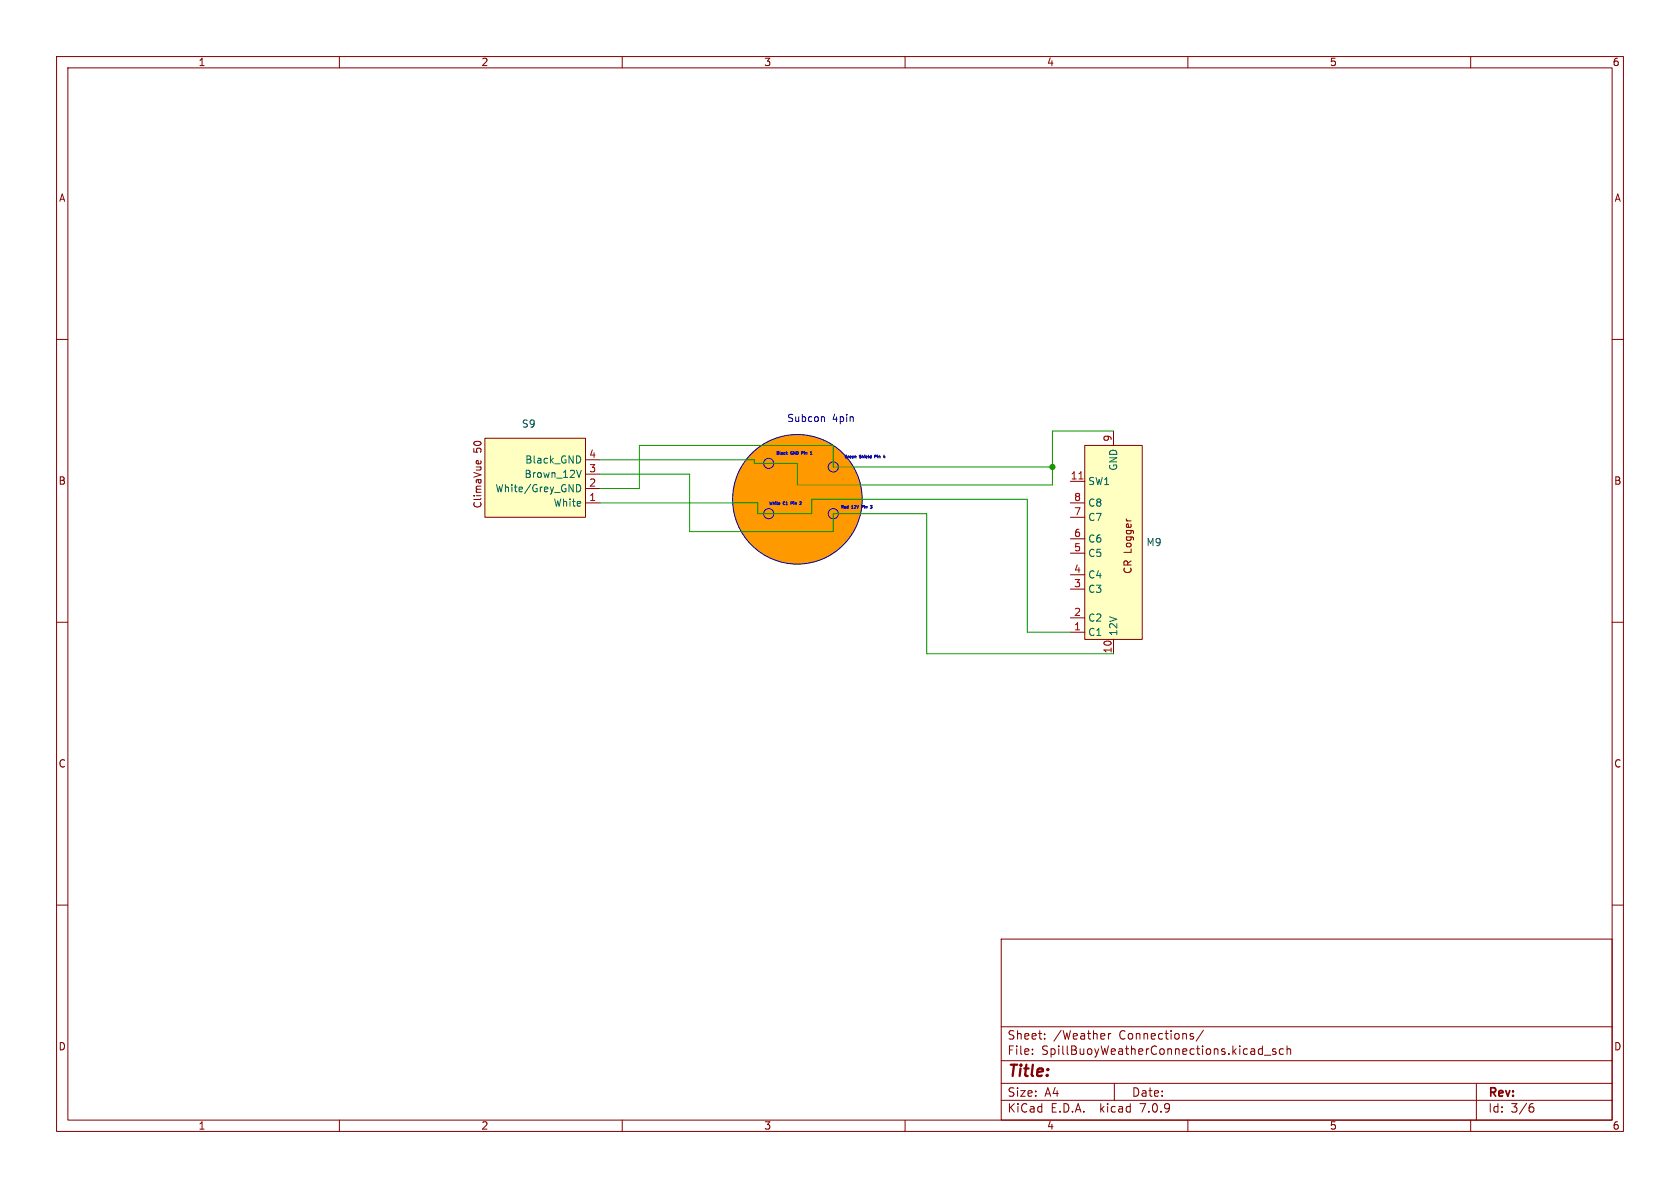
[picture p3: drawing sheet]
<svg xmlns="http://www.w3.org/2000/svg" width="297mm" height="210mm" viewBox="0 0 297 210" stroke-linecap="round" stroke-linejoin="round" font-family="sans-serif">
<defs><g id="words">
<text font-size="2.8" fill="#840000" x="178" y="190.9">Title:</text>
<g font-size="2.1" fill="#840000">
<text x="178" y="184">Sheet:</text>
<text x="186.2" y="184">/Weather</text>
<text x="197.9" y="184">Connections/</text>
<text x="178" y="186.7">File:</text>
<text x="184.1" y="186.7">SpillBuoyWeatherConnections.kicad_sch</text>
<text x="178" y="196.9">KiCad</text>
<text x="178" y="194.1">Size:</text>
<text x="184.7" y="194.1">A4</text>
<text x="185.7" y="196.9">E.D.A.</text>
<text x="194.6" y="196.9">kicad</text>
<text x="200" y="194.1">Date:</text>
<text x="201.8" y="196.9">7.0.9</text>
<text x="263" y="194.3">Rev:</text>
<text x="263" y="196.9">Id:</text>
<text x="267.1" y="196.9">3/6</text>
</g>
<g font-size="1.8" fill="#840000">
<text x="35" y="11.9">1</text>
<text x="85" y="11.9">2</text>
<text x="135" y="11.9">3</text>
<text x="185" y="11.9">4</text>
<text x="235" y="11.9">5</text>
<text x="285" y="11.9">6</text>
<text x="10.3" y="35.9">A</text>
<text x="285.3" y="35.9">A</text>
<text x="85.3" y="80.6" transform="rotate(-90 85.3 80.6)">50</text>
<text x="10.3" y="85.9">B</text>
<text x="285.3" y="85.9">B</text>
<text x="85.3" y="90.5" transform="rotate(-90 85.3 90.5)">ClimaVue</text>
<text x="200.3" y="101.6" transform="rotate(-90 200.3 101.6)">CR Logger</text>
<text x="10.3" y="135.9">C</text>
<text x="285.3" y="135.9">C</text>
<text x="10.3" y="185.9">D</text>
<text x="285.3" y="185.9">D</text>
<text x="35" y="199.9">1</text>
<text x="85" y="199.9">2</text>
<text x="135" y="199.9">3</text>
<text x="185" y="199.9">4</text>
<text x="235" y="199.9">5</text>
<text x="285" y="199.9">6</text>
</g>
<g font-size="1.8" fill="#006464">
<text x="92.2" y="75.8">S9</text>
<text x="92.8" y="82.1">Black_GND</text>
<text x="197.7" y="83.3" transform="rotate(-90 197.7 83.3)">GND</text>
<text x="87.5" y="87.2">White/Grey_GND</text>
<text x="92.6" y="84.7">Brown_12V</text>
<text x="97.8" y="89.8">White</text>
<text x="192.3" y="86">SW1</text>
<text x="192.3" y="89.8">C8</text>
<text x="192.3" y="92.3">C7</text>
<text x="192.3" y="98.7">C5</text>
<text x="192.3" y="96.1">C6</text>
<text x="202.6" y="96.7">M9</text>
<text x="192.3" y="105">C3</text>
<text x="192.3" y="102.5">C4</text>
<text x="192.3" y="112.6">C1</text>
<text x="192.3" y="110.1">C2</text>
<text x="197.7" y="112.5" transform="rotate(-90 197.7 112.5)">12V</text>
</g>
<g font-size="1.8" fill="#0000c2">
<text x="139.1" y="74.7">Subcon</text>
<text x="147.1" y="74.7">4pin</text>
</g>
<g font-size="1.8" fill="#a90000">
<text x="104.1" y="83.6">3</text>
<text x="104.1" y="81">4</text>
<text x="196.6" y="78.2" transform="rotate(-90 196.6 78.2)">9</text>
<text x="104.1" y="88.6">1</text>
<text x="104.1" y="86.1">2</text>
<text x="189.2" y="84.8">11</text>
<text x="189.8" y="88.6">8</text>
<text x="189.8" y="95">6</text>
<text x="189.8" y="91.2">7</text>
<text x="189.8" y="101.3">4</text>
<text x="189.8" y="97.5">5</text>
<text x="189.8" y="103.9">3</text>
<text x="189.8" y="111.5">1</text>
<text x="189.8" y="109">2</text>
<text x="196.6" y="115.6" transform="rotate(-90 196.6 115.6)">10</text>
</g>
<g font-size=".7" fill="#0000c2">
<text x="137.2" y="80.4">Black</text>
<text x="139.9" y="80.4">GND</text>
<text x="142.2" y="80.4">Pin</text>
<text x="149.2" y="81">Green</text>
<text x="152.1" y="81">Shield</text>
<text x="155.1" y="81">Pin</text>
<text x="135.9" y="89.3">White</text>
<text x="138.6" y="89.3">C1</text>
<text x="140.3" y="89.3">Pin</text>
<text x="148.6" y="89.9">Red</text>
<text x="150.7" y="89.9">12V</text>
<text x="152.8" y="89.9">Pin</text>
</g>
</g></defs>
<g fill="none" stroke="#840000" stroke-width=".18">
<path d="M10 10h277v190h-277zM12 12h273v186h-273zM60 10v2M110 10v2M160 10v2M210 10v2M260 10v2M10 60h2M285 60h2M83.9 78.1l.3-.1 .7 .1M85.7 77.5h17.8v13.9h-17.8zM191.8 78.7h10.1v34.3h-10.1z"/>
<path d="M196.8 76.2v2.5M85 81.5v.3l-.1 .2-.7-.1v-.4l.3-.1 .1 .6M103.5 88.9h2.5M103.5 86.4h2.5M103.5 83.8h2.5M103.5 81.3h2.5M189.2 88.9h2.6M189.2 85.1h2.6M189.2 97.8h2.6M189.2 95.3h2.6M189.2 91.4h2.6M10 110h2"/>
<path d="M189.2 111.8h2.6M189.2 109.2h2.6M189.2 104.1h2.6M189.2 101.6h2.6M196.8 113v2.6M285 110h2M10 160h2M285 160h2M177 166h108v32h-108zM60 198v2M110 198v2M160 198v2"/>
<path d="M177 194.5h108M177 191.5h108M177 187.5h108M177 181.5h108M182.5 186.3v.1M182.5 185.5v.1M184.7 183.6v.1M184.7 182.8v.1M196 182.7v1M196.4 182.7l-.3 .1-.1 .2M197 191.5v3M210 198v2"/>
<path d="M210.8 183.2l.2 .2-.2 .3M210.8 182.7l.2 .1M212.7 182.1l-1.2 2M222.7 185.4l.5 .1M223.2 184.9v1.5M223.2 186.3l-.5 .1M223.5 186.5h1.2M225.5 185.5l-.3-.1-.2 .2v.2l.5 .2v.3h-.5M226.9 185.5l-.4-.1-.3 .3v.4l.1 .2h.6M227.5 185.5l.2-.1 .4 .1 .1 .9M227.5 184.9v1.5M260 198v2"/>
<path d="M261 191.5v6.5M270.6 195.7h.3l.3 .3-.1 .5-.5 .1M271 195.1l-.4 .1"/>
</g>
<circle cx="141" cy="88.3" r="11.4" fill="#f90" stroke="#f90" stroke-width=".18"/>
<g fill="#ffffc2" stroke="#ffffc2" stroke-width=".18">
<path d="M85.7 77.5h17.8v13.9h-17.8z"/>
<path d="M191.8 78.7h10.1v34.3h-10.1z"/>
</g>
<path d="M101.9 85.7a.64 .64 0 0 1 .8 .6 .64 .64 0 0 1-.8 .6zM102.4 80.7l.3 .4-.3 .7M102.8 83.1l-.4 1.3" fill="none" stroke="#006464" stroke-width=".18"/>
<path d="M190.7 84.7h.8" fill="none" stroke="#a90000" stroke-width=".18"/>
<g fill="none" stroke="#0000c2" stroke-width=".18">
<path d="M139.2 80l-.2 .2M142 79.8h-.3v.5M142 79.8v.1M142 79.9v.2h-.3M145.4 73.7l.4 .2v.6M139.1 80.1l.1 .2M139.8 89h.3v-.2l-.3-.1v.5M141.4 88.7l.3 .2-.4 .3h.4M143.3 80.3h.2M152.3 89.6h.3v-.2h-.3v.5M153.9 89.4h.3l-.2 .1 .2 .3-.3 .1M154.6 80.7h.3v-.2h-.3v.5"/>
<path d="M156.2 80.8h.3M156.4 80.6v.4"/>
<circle cx="135.9" cy="90.8" r=".9"/>
<circle cx="135.9" cy="81.9" r=".9"/>
<circle cx="141" cy="88.3" r="11.4"/>
<circle cx="147.3" cy="82.5" r=".9"/>
<circle cx="147.3" cy="90.8" r=".9"/>
</g>
<path d="M196.8 76.2h-10.7v9.5h-45.1v-3.8h-7.7v-.6h-27.3M106 88.9h28v1.9h9.5v-2.5h38.1v23.5h7.6M106 83.8h15.9v10.2h25.4v-3.2h16.5v24.8h33M186.1 82.6h-38.8v-3.9h-34.3v7.7h-7" fill="none" stroke="#009600" stroke-width=".18"/>
<circle cx="186.1" cy="82.6" r=".46" fill="#009600" stroke="#009600" stroke-width=".18"/>
<use href="#words"/>
</svg>
